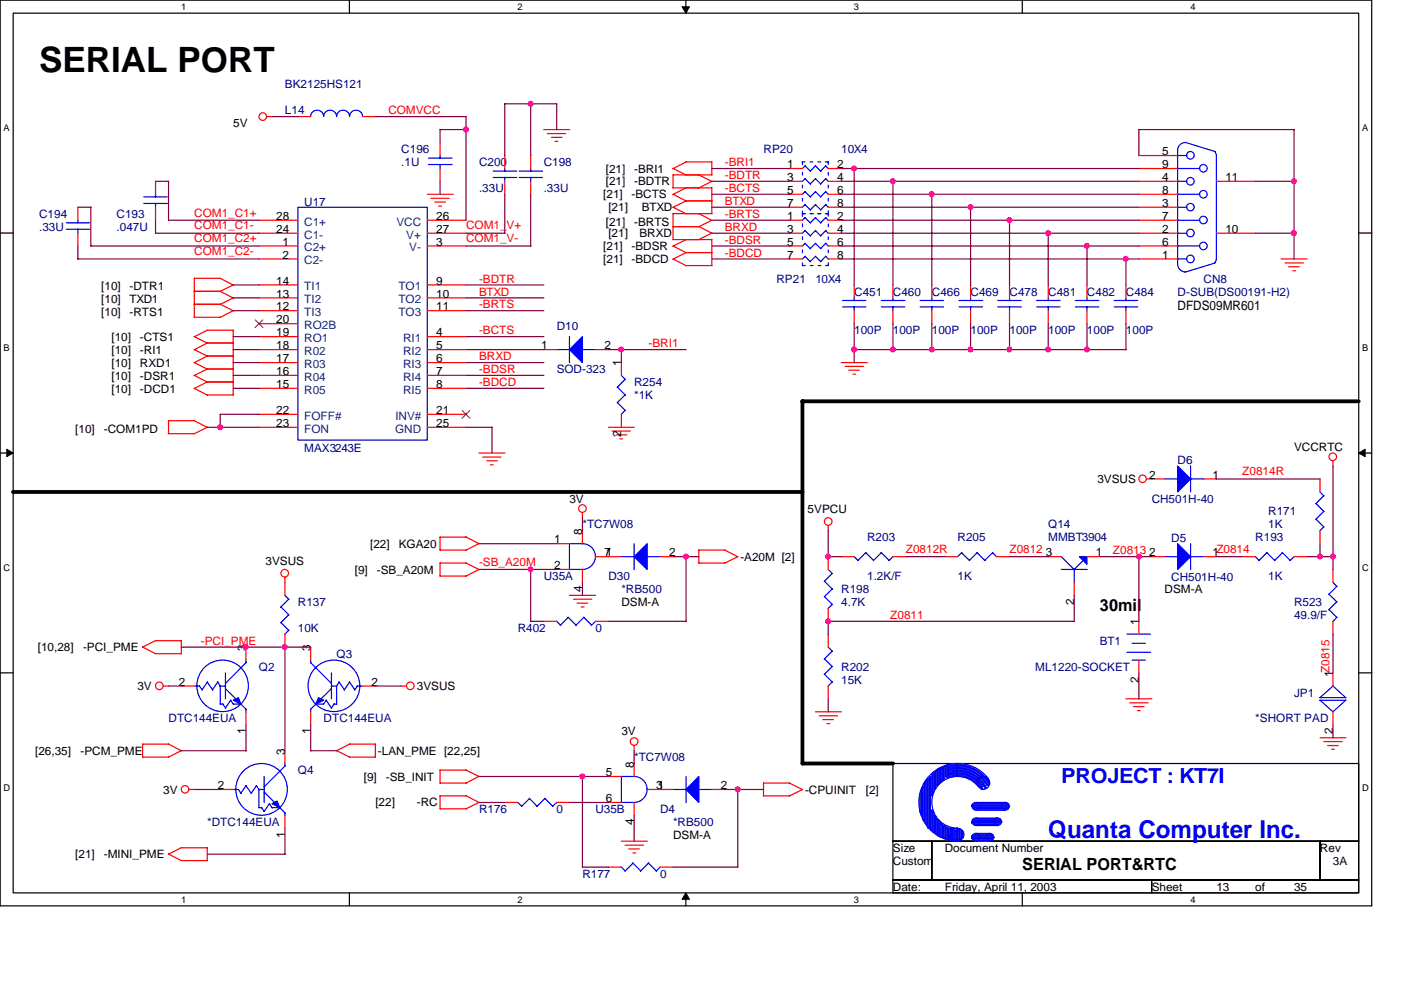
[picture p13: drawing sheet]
<svg xmlns="http://www.w3.org/2000/svg" width="297mm" height="210mm" viewBox="0 0 297 210" stroke-linecap="round" stroke-linejoin="round" font-family="sans-serif">
<defs><g id="words">
<text font-size="7.4" x="8.3" y="15.2">SERIAL PORT</text>
<text font-size="5.2" fill="#00f" x="222.2" y="177.7">Quanta Computer Inc.</text>
<text font-size="4.4" fill="#00f" x="225" y="165.9">PROJECT : KT7I</text>
<g font-size="3.6">
<text x="233.2" y="129.5">30mil</text>
<text x="216.7" y="184.4">SERIAL PORT&amp;RTC</text>
</g>
<text font-size="2.8" x="249.7" y="65.7">DFDS09MR601</text>
<g font-size="2.5" fill="#000080">
<text x="60.4" y="18.8">BK2125HS121</text>
<text x="60.4" y="24.3">L14</text>
<text x="85.1" y="32.5">C196</text>
<text x="85.1" y="35.2">.1U</text>
<text x="101.6" y="35.2">C200</text>
<text x="115.3" y="35.2">C198</text>
<text x="161.9" y="32.5">RP20</text>
<text x="178.3" y="32.5">10X4</text>
<text x="101.6" y="40.7">.33U</text>
<text x="115.3" y="40.7">.33U</text>
<text x="8.3" y="46.2">C194</text>
<text x="24.7" y="46.2">C193</text>
<text x="64.5" y="43.7">U17</text>
<text x="8.3" y="48.9">.33U</text>
<text x="24.7" y="48.9">.047U</text>
<text x="164.6" y="59.9">RP21</text>
<text x="172.9" y="59.9">10X4</text>
<text x="255.2" y="59.9">CN8</text>
<text x="181.1" y="62.7">C451</text>
<text x="189.3" y="62.7">C460</text>
<text x="197.6" y="62.7">C466</text>
<text x="205.8" y="62.7">C469</text>
<text x="214" y="62.7">C478</text>
<text x="222.2" y="62.7">C481</text>
<text x="230.5" y="62.7">C482</text>
<text x="238.7" y="62.7">C484</text>
<text x="249.7" y="62.7">D-SUB(DS00191-H2)</text>
<text x="118" y="70.1">D10</text>
<text x="181.1" y="70.9">100P</text>
<text x="189.3" y="70.9">100P</text>
<text x="197.6" y="70.9">100P</text>
<text x="205.8" y="70.9">100P</text>
<text x="214" y="70.9">100P</text>
<text x="222.2" y="70.9">100P</text>
<text x="230.5" y="70.9">100P</text>
<text x="238.7" y="70.9">100P</text>
<text x="118" y="79.1">SOD-323</text>
<text x="134.5" y="81.8">R254</text>
<text x="134.5" y="84.6">*1K</text>
<text x="64.5" y="95.8">MAX3243E</text>
<text x="249.7" y="98.3">D6</text>
<text x="244.2" y="106.6">CH501H-40</text>
<text x="123.5" y="112">*TC7W08</text>
<text x="222.2" y="112">Q14</text>
<text x="268.9" y="109.3">R171</text>
<text x="268.9" y="112">1K</text>
<text x="183.9" y="114.8">R203</text>
<text x="203" y="114.8">R205</text>
<text x="222.2" y="114.8">MMBT3904</text>
<text x="248.3" y="115">D5</text>
<text x="266.1" y="114.8">R193</text>
<text x="115.3" y="123">U35A</text>
<text x="129" y="123">D30</text>
<text x="131.7" y="125.7">*RB500</text>
<text x="178.4" y="125.7">R198</text>
<text x="183.9" y="123">1.2K/F</text>
<text x="203" y="123">1K</text>
<text x="248.3" y="123.3">CH501H-40</text>
<text x="268.9" y="123">1K</text>
<text x="63.2" y="128.5">R137</text>
<text x="178.4" y="128.5">4.7K</text>
<text x="274.4" y="128.5">R523</text>
<text x="274.4" y="131.2">49.9/F</text>
<text x="63.2" y="134">10K</text>
<text x="109.8" y="134">R402</text>
<text x="126.2" y="134">0</text>
<text x="233.2" y="136.7">BT1</text>
<text x="54.9" y="142.2">Q2</text>
<text x="71.4" y="139.4">Q3</text>
<text x="178.4" y="142.2">R202</text>
<text x="219.5" y="142.2">ML1220-SOCKET</text>
<text x="178.4" y="144.9">15K</text>
<text x="274.4" y="147.7">JP1</text>
<text x="35.7" y="153.2">DTC144EUA</text>
<text x="68.6" y="153.2">DTC144EUA</text>
<text x="266.1" y="153.2">*SHORT PAD</text>
<text x="134.5" y="161.4">*TC7W08</text>
<text x="63.2" y="164.1">Q4</text>
<text x="101.6" y="172.4">R176</text>
<text x="118" y="172.4">0</text>
<text x="126.2" y="172.4">U35B</text>
<text x="140" y="172.4">D4</text>
<text x="43.9" y="175.1">*DTC144EUA</text>
<text x="142.7" y="175.1">*RB500</text>
<text x="123.5" y="186.1">R177</text>
<text x="140" y="186.1">0</text>
</g>
<g font-size="2.5">
<text x="49.4" y="27">5V</text>
<text x="166.9" y="35.7">1</text>
<text x="177.5" y="35.7">2</text>
<text x="246.4" y="32.9">5</text>
<text x="246.4" y="35.7">9</text>
<text x="128.4" y="36.6">[21]</text>
<text x="128.4" y="39.3">[21]</text>
<text x="134.5" y="36.6">-BRI1</text>
<text x="134.5" y="39.3">-BDTR</text>
<text x="166.9" y="38.4">3</text>
<text x="166.9" y="41.1">5</text>
<text x="177.5" y="38.4">4</text>
<text x="177.5" y="41.1">6</text>
<text x="246.4" y="38.4">4</text>
<text x="246.4" y="41.1">8</text>
<text x="259.8" y="38.4">11</text>
<text x="58.5" y="46.7">28</text>
<text x="92.5" y="46.7">26</text>
<text x="127.9" y="42.1">[21]</text>
<text x="128.4" y="47.8">[21]</text>
<text x="129" y="44.8">[21]</text>
<text x="133.9" y="42.1">-BCTS</text>
<text x="134.5" y="47.8">-BRTS</text>
<text x="136.1" y="44.8">BTXD</text>
<text x="166.9" y="43.9">7</text>
<text x="166.9" y="46.7">1</text>
<text x="177.5" y="43.9">8</text>
<text x="177.5" y="46.7">2</text>
<text x="246.4" y="43.9">3</text>
<text x="246.4" y="46.7">7</text>
<text x="58.5" y="49.4">24</text>
<text x="59.9" y="52.1">1</text>
<text x="92.5" y="49.4">27</text>
<text x="92.5" y="52.1">3</text>
<text x="127.9" y="53">[21]</text>
<text x="129" y="50.3">[21]</text>
<text x="133.9" y="53">-BDSR</text>
<text x="135.6" y="50.3">BRXD</text>
<text x="166.9" y="49.4">3</text>
<text x="166.9" y="52.1">5</text>
<text x="177.5" y="49.4">4</text>
<text x="177.5" y="52.1">6</text>
<text x="246.4" y="49.4">2</text>
<text x="246.4" y="52.1">6</text>
<text x="259.8" y="49.4">10</text>
<text x="59.9" y="54.9">2</text>
<text x="127.9" y="55.8">[21]</text>
<text x="133.9" y="55.8">-BDCD</text>
<text x="166.9" y="54.9">7</text>
<text x="177.5" y="54.9">8</text>
<text x="246.4" y="54.9">1</text>
<text x="21.5" y="61.6">[10]</text>
<text x="21.5" y="64.3">[10]</text>
<text x="27.5" y="61.6">-DTR1</text>
<text x="27.5" y="64.3">TXD1</text>
<text x="58.5" y="60.4">14</text>
<text x="58.5" y="63.1">13</text>
<text x="58.5" y="65.8">12</text>
<text x="92.5" y="60.4">9</text>
<text x="92.5" y="63.1">10</text>
<text x="92.5" y="65.8">11</text>
<text x="21.5" y="67">[10]</text>
<text x="27.5" y="67">-RTS1</text>
<text x="58.5" y="68.6">20</text>
<text x="58.5" y="71.3">19</text>
<text x="92.5" y="71.3">4</text>
<text x="23.6" y="75">[10]</text>
<text x="23.6" y="72.3">[10]</text>
<text x="23.6" y="77.7">[10]</text>
<text x="29.7" y="75">-RI1</text>
<text x="29.7" y="72.3">-CTS1</text>
<text x="29.7" y="77.7">RXD1</text>
<text x="58.5" y="74.1">18</text>
<text x="58.5" y="76.8">17</text>
<text x="92.5" y="74.1">5</text>
<text x="92.5" y="76.8">6</text>
<text x="114.8" y="74.1">1</text>
<text x="128.1" y="74.1">2</text>
<text x="131.7" y="77.7" transform="rotate(-90 131.7 77.7)">1</text>
<text x="23.6" y="83.2">[10]</text>
<text x="23.6" y="80.5">[10]</text>
<text x="29.7" y="83.2">-DCD1</text>
<text x="29.7" y="80.5">-DSR1</text>
<text x="58.5" y="79.5">16</text>
<text x="58.5" y="82.3">15</text>
<text x="92.5" y="79.5">7</text>
<text x="92.5" y="82.3">8</text>
<text x="58.5" y="87.8">22</text>
<text x="92.5" y="87.8">21</text>
<text x="16" y="91.7">[10]</text>
<text x="22" y="91.7">-COM1PD</text>
<text x="58.5" y="90.6">23</text>
<text x="92.5" y="90.6">25</text>
<text x="131.7" y="92.6" transform="rotate(-90 131.7 92.6)">2</text>
<text x="274.4" y="95.5">VCCRTC</text>
<text x="243.7" y="101.5">2</text>
<text x="257.1" y="101.5">1</text>
<text x="120.7" y="106.6">3V</text>
<text x="232.7" y="102.4">3VSUS</text>
<text x="123.4" y="113.4" transform="rotate(-90 123.4 113.4)">8</text>
<text x="171.2" y="108.7">5VPCU</text>
<text x="56.3" y="119.7">3VSUS</text>
<text x="78.5" y="116.1">[22]</text>
<text x="84.5" y="116.1">KGA20</text>
<text x="117.5" y="115.2">1</text>
<text x="128.1" y="118">71</text>
<text x="141.9" y="118">2</text>
<text x="157" y="118.9">-A20M [2]</text>
<text x="221.7" y="118">3</text>
<text x="232.4" y="118">1</text>
<text x="243.7" y="118">2</text>
<text x="257.1" y="118">1</text>
<text x="75.2" y="121.6">[9]</text>
<text x="79.9" y="121.6">-SB_A20M</text>
<text x="117.5" y="120.7">2</text>
<text x="123.4" y="125.5" transform="rotate(-90 123.4 125.5)">4</text>
<text x="246.9" y="125.7">DSM-A</text>
<text x="131.7" y="128.5">DSM-A</text>
<text x="227.7" y="128.3" transform="rotate(-90 227.7 128.3)">2</text>
<text x="241.4" y="132.5" transform="rotate(-90 241.4 132.5)">1</text>
<text x="8" y="138.1">[10,28]</text>
<text x="17.6" y="138.1">-PCI_PME</text>
<text x="52.1" y="138" transform="rotate(-90 52.1 138)">3</text>
<text x="65.8" y="138" transform="rotate(-90 65.8 138)">3</text>
<text x="282.6" y="143.6" transform="rotate(-90 282.6 143.6)">1</text>
<text x="29.1" y="146.3">3V</text>
<text x="37.9" y="145.4">2</text>
<text x="78.8" y="145.4">2</text>
<text x="88.4" y="146.3">3VSUS</text>
<text x="241.4" y="144.7" transform="rotate(-90 241.4 144.7)">2</text>
<text x="52.1" y="155.7" transform="rotate(-90 52.1 155.7)">1</text>
<text x="65.8" y="155.7" transform="rotate(-90 65.8 155.7)">1</text>
<text x="131.7" y="155.9">3V</text>
<text x="282.6" y="155.7" transform="rotate(-90 282.6 155.7)">2</text>
<text x="7.5" y="160">[26,35]</text>
<text x="17.1" y="160">-PCM_PME</text>
<text x="60.4" y="160" transform="rotate(-90 60.4 160)">3</text>
<text x="80.1" y="160">-LAN_PME [22,25]</text>
<text x="46.2" y="167.3">2</text>
<text x="77.1" y="165.5">[9]</text>
<text x="81.8" y="165.5">-SB_INIT</text>
<text x="128.5" y="164.6">5</text>
<text x="134.4" y="162.7" transform="rotate(-90 134.4 162.7)">8</text>
<text x="139.1" y="167.3">31</text>
<text x="152.8" y="167.3">2</text>
<text x="34.6" y="168.3">3V</text>
<text x="79.6" y="171">[22]</text>
<text x="88.4" y="171">-RC</text>
<text x="128.5" y="170.1">6</text>
<text x="170.7" y="168.3">-CPUINIT</text>
<text x="183.6" y="168.3">[2]</text>
<text x="60.4" y="177.7" transform="rotate(-90 60.4 177.7)">1</text>
<text x="134.4" y="174.9" transform="rotate(-90 134.4 174.9)">4</text>
<text x="142.7" y="177.8">DSM-A</text>
<text x="16" y="182">[21]</text>
<text x="22" y="182">-MINI_PME</text>
<text x="189.3" y="183.3">Custom</text>
<text x="189.3" y="180.6">Size</text>
<text x="200.3" y="180.6">Document Number</text>
<text x="279.9" y="180.6">Rev</text>
<text x="282.6" y="183.3">3A</text>
<text x="189.3" y="188.8">Date:</text>
<text x="200.3" y="188.8">Friday, April 11, 2003</text>
<text x="244.2" y="188.8">Sheet</text>
<text x="257.9" y="188.8">13</text>
<text x="266.1" y="188.8">of</text>
<text x="274.4" y="188.8">35</text>
</g>
<g font-size="2.5" fill="#f00">
<text x="82.3" y="24.3">COMVCC</text>
<text x="153.7" y="35.2">-BRI1</text>
<text x="153.7" y="40.7">-BCTS</text>
<text x="153.7" y="38">-BDTR</text>
<text x="41.2" y="45.9">COM1_C1+</text>
<text x="153.7" y="43.4">BTXD</text>
<text x="153.7" y="46.2">-BRTS</text>
<text x="41.2" y="51.4">COM1_C2+</text>
<text x="41.2" y="48.6">COM1_C1-</text>
<text x="98.8" y="48.6">COM1_V+</text>
<text x="98.8" y="51.4">COM1_V-</text>
<text x="153.7" y="51.7">-BDSR</text>
<text x="153.7" y="48.9">BRXD</text>
<text x="41.2" y="54.1">COM1_C2-</text>
<text x="101.6" y="59.9">-BDTR</text>
<text x="153.7" y="54.4">-BDCD</text>
<text x="101.6" y="62.7">BTXD</text>
<text x="101.6" y="65.4">-BRTS</text>
<text x="101.6" y="70.9">-BCTS</text>
<text x="101.6" y="76.4">BRXD</text>
<text x="137.5" y="73.6">-BRI1</text>
<text x="101.6" y="79.1">-BDSR</text>
<text x="101.6" y="81.8">-BDCD</text>
<text x="263.4" y="100.8">Z0814R</text>
<text x="101.6" y="120">-SB_A20M</text>
<text x="192.1" y="117.2">Z0812R</text>
<text x="214" y="117.2">Z0812</text>
<text x="236" y="117.5">Z0813</text>
<text x="257.9" y="117.2">Z0814</text>
<text x="188.8" y="131.2">Z0811</text>
<text x="42.6" y="136.7">-PCI_PME</text>
<text x="281.9" y="142.7" transform="rotate(-90 281.9 142.7)">Z0815</text>
</g>
<g font-size="2.5" fill="#004080">
<text x="64.5" y="47.8">C1+</text>
<text x="84" y="47.8">VCC</text>
<text x="64.5" y="50.6">C1-</text>
<text x="64.5" y="53.3">C2+</text>
<text x="86.1" y="50.6">V+</text>
<text x="86.8" y="53.3">V-</text>
<text x="64.5" y="56">C2-</text>
<text x="64.5" y="61.6">TI1</text>
<text x="64.5" y="64.3">TI2</text>
<text x="84.5" y="61.6">TO1</text>
<text x="84.5" y="64.3">TO2</text>
<text x="64.5" y="67">TI3</text>
<text x="64.5" y="69.8">RO2B</text>
<text x="84.5" y="67">TO3</text>
<text x="64.5" y="72.5">RO1</text>
<text x="64.5" y="75.3">R02</text>
<text x="85.5" y="75.3">RI2</text>
<text x="85.5" y="72.5">RI1</text>
<text x="64.5" y="78">R03</text>
<text x="64.5" y="80.7">R04</text>
<text x="64.5" y="83.5">R05</text>
<text x="85.5" y="78">RI3</text>
<text x="85.5" y="80.7">RI4</text>
<text x="85.5" y="83.5">RI5</text>
<text x="64.5" y="89">FOFF#</text>
<text x="83.8" y="89">INV#</text>
<text x="64.5" y="91.7">FON</text>
<text x="83.8" y="91.7">GND</text>
</g>
<g font-size="2">
<text x="38.4" y="2.1">1</text>
<text x="109.7" y="2.1">2</text>
<text x="181.1" y="2.1">3</text>
<text x="252.4" y="2.1">4</text>
<text x=".8" y="27.9">A</text>
<text x="288.8" y="27.9">A</text>
<text x=".8" y="74.5">B</text>
<text x="288.8" y="74.5">B</text>
<text x=".8" y="121.1">C</text>
<text x="288.8" y="121.1">C</text>
<text x=".8" y="167.7">D</text>
<text x="288.8" y="167.7">D</text>
<text x="38.4" y="191.4">1</text>
<text x="109.7" y="191.4">2</text>
<text x="181.1" y="191.4">3</text>
<text x="252.4" y="191.4">4</text>
</g>
</g></defs>
<path d="M0 0h290.8v192.1h-290.8zM2.8 2.8h285.3v186.5h-285.3z" fill="none" stroke="#000" stroke-width=".25"/>
<g fill="#fff">
<path d="M38.4 .3h1.1v2.2h-1.1z"/>
<path d="M38.4 189.6h1.1v2.2h-1.1z"/>
</g>
<path d="M74.1 0v2.8M74.1 189.3v2.8" fill="none" stroke="#000" stroke-width=".25"/>
<g fill="#fff">
<path d="M109.7 .3h1.1v2.2h-1.1z"/>
<path d="M109.7 189.6h1.1v2.2h-1.1z"/>
</g>
<path d="M145.4 0v2.8M145.4 189.3v2.8" fill="none" stroke="#000" stroke-width=".25"/>
<path d="M144.6 1.4h1.6l-.8 1.4zM145.4 189.3l.8 1.4h-1.6z" fill="#000" stroke="#000" stroke-width=".21"/>
<g fill="#fff">
<path d="M181.1 .3h1.1v2.2h-1.1z"/>
<path d="M181.1 189.6h1.1v2.2h-1.1z"/>
</g>
<path d="M216.7 0v2.8M216.7 189.3v2.8" fill="none" stroke="#000" stroke-width=".25"/>
<g fill="#fff">
<path d="M252.4 .3h1.1v2.2h-1.1z"/>
<path d="M252.4 189.6h1.1v2.2h-1.1z"/>
<path d="M.8 26.1h1.3v2.2h-1.3z"/>
<path d="M288.8 26.1h1.3v2.2h-1.3z"/>
<path d="M.8 72.7h1.3v2.2h-1.3z"/>
<path d="M288.8 72.7h1.3v2.2h-1.3z"/>
</g>
<path d="M0 49.4h2.8M288.1 49.4h2.7" fill="none" stroke="#000" stroke-width=".25"/>
<g fill="#fff">
<path d="M.8 119.3h1.4v2.2h-1.4z"/>
<path d="M288.8 119.3h1.4v2.2h-1.4z"/>
</g>
<path d="M0 96.1h2.8M288.1 96.1h2.7" fill="none" stroke="#000" stroke-width=".25"/>
<path d="M1.4 95.2l1.4 .9-1.4 .7zM288.1 96.1l1.3-.9v1.6z" fill="#000" stroke="#000" stroke-width=".21"/>
<g fill="#fff">
<path d="M.8 165.9h1.4v2.2h-1.4z"/>
<path d="M288.8 165.9h1.4v2.2h-1.4z"/>
</g>
<path d="M0 142.7h2.8M288.1 142.7h2.7M189.3 161.9h98.8v16.4h-98.8zM189.3 178.3h8.3v8.3h-8.3zM197.6 178.3h82.3v8.3h-82.3zM279.9 178.3h8.2v8.3h-8.2zM189.3 186.6h54.9v2.7h-54.9zM244.2 186.6h43.9v2.7h-43.9z" fill="none" stroke="#000" stroke-width=".25"/>
<path d="M170.1 85.1h118M170.1 85v76.9h19.3M2.8 104.3h167.3" fill="none" stroke="#000" stroke-width=".8"/>
<g fill="none" stroke="#f00" stroke-width=".25">
<path d="M33 38.4v2.8M56.6 24.7h1.1M63.2 24.7h2.7M76.9 24.7h2.7M93.3 30.2v2.8M93.3 35.7v2.7M107 33v2.7M107 38.4v2.8M112.5 33v2.7M112.5 38.4v2.8M115.3 27.5h5.5M116 28.3h3.9"/>
<path d="M116.9 29.1h2.3M117.7 30h.6M142.7 37v2.8h8.2M142.7 35.7l2.8 1.4M142.7 37.1h8.3M145.4 34.3h5.5M145.5 39.8l-2.8 1.4M145.5 34.3l-2.8 1.5M148.2 37.1l2.8 1.4M150.9 34.3v2.8M150.9 39.8v5.5M150.9 38.4l-2.8 1.5"/>
<path d="M167.4 35.7h2.7M167.4 38.4h2.7M175.6 35.7h2.8M175.6 38.4h2.8M241.5 35.7h8.2M241.5 38.4h8.2M241.5 33h8.2M257.9 38.4h8.2M16.5 43.9v2.8M16.5 49.4v2.8M33 43.9v2.8M46.7 59l2.8 1.5"/>
<path d="M46.7 59h-5.5v8.3M54.9 54.9h8.3M54.9 46.7h8.3M54.9 49.4h8.3M54.9 52.2h8.3M90.6 41.2h5.5M90.6 46.7h8.2M90.6 49.4h8.2M90.6 52.2h8.2M91.4 42h3.8M92.2 42.8h2.2M93 43.7h.6"/>
<path d="M142.7 48h5.4l2.8 1.4M142.7 54.9l2.8 1.4M142.7 50.8h8.2v5.5M142.7 41.2l2.8 1.4M142.7 43.9l2.8 1.4M142.7 45.3h8.3M142.7 45.3v5.5M142.7 52.2l2.8 1.4M145.4 53.6h5.6M145.4 42.6h5.6M145.5 56.3h5.5M145.5 53.6l-2.8 1.3"/>
<path d="M145.5 42.6l-2.8 1.4M145.5 50.8l-2.8 1.4M148.2 45.3l2.8 1.4M150.9 46.7l-2.8 1.4M151 49.4l-2.8 1.4M167.4 41.2h2.7M167.4 54.9h2.7M167.4 43.9h2.7M167.4 46.7h2.7M167.4 49.4h2.7M167.4 52.2h2.7M175.6 41.2h2.8"/>
<path d="M175.6 54.9h2.8M175.6 43.9h2.8M175.6 46.7h2.8M175.6 49.4h2.8M175.6 52.2h2.8M241.5 41.2h8.2M241.5 54.9h8.2M241.5 43.9h8.2M241.5 46.7h8.2M241.5 49.4h8.2M241.5 52.2h8.2M257.9 49.4h8.2"/>
<path d="M271.6 54.9h5.6M272.5 55.8h3.9M273.2 56.6h2.3M274.1 57.4h.6M41.1 64.5h5.6M41.1 67.3h5.6M41.1 61.8h5.6M41.2 74.1l2.8 1.4M41.2 71.4l2.8 1.4M41.2 76.9l2.8 1.4M41.2 79.6l2.8 1.4M43.9 75.5h5.6"/>
<path d="M43.9 72.7h5.6M43.9 70h5.5M43.9 78.2h5.6M43.9 72.7l-2.8 1.5M43.9 70l-2.8 1.4M43.9 75.5l-2.8 1.4M43.9 78.2l-2.8 1.4M46.7 64.5l2.8 1.4M46.7 61.8l2.8 1.4M49.4 70v13.7M49.4 65.9l-2.7 1.4M49.4 60.4l-2.7 1.4"/>
<path d="M49.4 63.2l-2.7 1.4M54.9 76.9h8.3M54.9 74.1h8.3M54.9 60.4h8.3M54.9 63.2h8.3M54.9 65.9h8.3M54.9 68.6h8.3M54.9 71.4h8.3M54.9 79.6h8.3M90.6 76.9h8.2M90.6 74.1h8.2M90.6 60.4h8.2"/>
<path d="M90.6 63.2h8.2M90.6 65.9h8.2M90.6 71.4h8.2M90.6 79.6h8.2M115.3 74.1h2.7M126.2 74.1h2.8M131.7 76.9v2.7M178.4 76.9h5.5M179.2 77.7h3.8M180 78.5h2.2M180.8 79.3h.6M181.1 60.4v2.8"/>
<path d="M181.1 65.9v2.7M189.3 60.4v2.8M189.3 65.9v2.7M197.6 60.4v2.8M197.6 65.9v2.7M205.8 60.4v2.8M205.8 65.9v2.7M214 60.4v2.8M214 65.9v2.7M222.2 60.4v2.8M222.2 65.9v2.7M230.5 60.4v2.8"/>
<path d="M230.5 65.9v2.7M238.7 60.4v2.8M238.7 65.9v2.7M35.7 91.9h5.5M35.7 89.2h5.5M35.7 89.2v2.7M41.2 82.3l2.8 1.5M41.2 89.2l2.8 1.4M43.9 81h5.6M43.9 83.7h5.6M43.9 81l-2.8 1.4M43.9 90.6l-2.8 1.4"/>
<path d="M54.9 90.6h8.3M54.9 82.3h8.3M54.9 87.8h8.3M90.6 90.6h8.2M90.6 82.3h8.2M90.6 87.8h8.2M101.6 96.1h5.5M102.3 96.9h3.9M103.2 97.7h2.3M104 98.6h.6M129 90.6h5.5M129.8 91.4h3.8"/>
<path d="M130.6 92.2h2.3M131.4 93h.6M131.7 87.8v2.8M282.6 97.7v1.1M93.3 113.9h5.5M93.3 113.9v2.8M93.3 119.3v2.8M93.3 116.6h5.5M93.3 119.4h5.5M98.8 113.8l2.8 1.5M98.8 119.4l2.8 1.4M101.6 115.2l-2.8 1.4"/>
<path d="M118 115.3h2.7M123.5 108.7v1.1M123.5 112.5v2.8M126.2 118h5.5M140 118h2.7M153.7 116.6l2.8 1.5M153.7 116.6h-5.5v2.8h5.5M156.4 118l-2.8 1.4M175.6 111.4v1.2M175.6 118v2.7M178.4 118h2.7M189.3 118h2.8"/>
<path d="M200.3 118h2.7M211.3 118h2.7M222.2 118h2.8M230.5 118h2.7M243.1 101.6h3.8M244.2 118h2.7M255.2 101.6h2.7M255.2 118h2.7M263.4 118h2.7M274.4 118h2.7M279.9 101.6v2.7M279.9 112.5v2.8"/>
<path d="M30.2 137.2l2.8 1.4M32.9 138.6h5.5M33 135.8h5.5M33 135.8l-2.8 1.4M38.4 135.8v2.8M52.2 137.2v2.8M60.4 122.4v3.8M60.4 134.5v2.7M65.9 137.2v2.8M93.3 122.1h5.5M101.6 120.7l-2.8 1.5M115.3 131.7h2.7"/>
<path d="M118 120.7h2.7M120.7 126.2h5.6M121.6 127h3.9M122.3 127.9h2.3M123.2 128.7h.6M123.5 120.7v2.8M126.2 131.7h2.8M175.6 129v2.7M175.6 134.5v2.7M227.8 123.5v2.7M241.5 131.7v2.8M241.5 140v2.7"/>
<path d="M282.6 120.7v2.8M282.6 131.7v2.8M30.2 157.8h5.5M30.2 157.8v2.8l5.6-.1M34.6 145.5h1.2M35.7 157.7l2.7 1.5M38.4 145.5h2.8M38.5 159.1l-2.8 1.4M52.2 150.9v2.8M60.4 159.2v2.7M65.9 150.9v2.8M74.1 157.8h5.5"/>
<path d="M74.2 157.7l-2.8 1.5M76.9 145.5h2.7M79.6 157.8v2.7h-5.5l-2.8-1.4M85 145.5h1.2M134.5 158.1v1.1M172.9 150.9h5.5M173.7 151.8h3.9M174.5 152.6h2.2M175.3 153.4h.6M175.6 145.5v2.7M238.7 148.2h5.5M239.5 149h3.9"/>
<path d="M240.3 149.8h2.3M241.2 150.7h.6M279.9 156.4h5.5M280.7 157.2h3.9M281.5 158.1h2.2M282.3 158.9h.6M282.6 142.7v2.8M282.6 150.9v2.8M38.4 179.7h5.6M38.5 179.7l-2.8 1.4M40.1 167.4h1.1M43.9 179.7v2.8"/>
<path d="M46.7 167.4h2.7M60.4 172.9v2.7M93.3 168.7h5.5M93.3 163.3h5.5M93.3 163.3v2.8M93.3 168.7v2.8M93.3 166h5.5M93.3 171.5h5.5M98.8 168.7l2.8 1.4M98.8 163.2l2.8 1.4M101.6 170.1l-2.8 1.4M101.6 164.6l-2.8 1.4"/>
<path d="M107 170.1h2.8M118 170.1h2.7M129 170.1h2.7M129 164.6h2.7M131.7 178.3h5.5M132.5 179.2h3.9M134.5 161.9v2.7M134.5 170.1v2.8M137.2 167.4h5.5M150.9 167.4h2.8M161.8 168.7h5.6M167.4 166l2.8 1.4"/>
<path d="M167.4 166h-5.5v2.7M170.1 167.4l-2.8 1.4M35.7 181.1l2.7 1.4M38.4 182.5h5.5M129 183.9h2.7M133.3 180h2.3M134.2 180.8h.6M140 183.9h2.7"/>
<circle cx="55.7" cy="24.7" r=".81"/>
<circle cx="282.6" cy="96.9" r=".81"/>
<circle cx="123.5" cy="107.8" r=".81"/>
<circle cx="175.6" cy="110.6" r=".81"/>
<circle cx="242.2" cy="101.5" r=".79"/>
<circle cx="60.4" cy="121.5" r=".81"/>
<circle cx="33.8" cy="145.4" r=".81"/>
<circle cx="87" cy="145.4" r=".81"/>
<circle cx="134.4" cy="157.2" r=".81"/>
<circle cx="39.3" cy="167.4" r=".8"/>
</g>
<g fill="#00f" stroke="#00f" stroke-width=".25">
<path d="M49.4 148.5l1.1-.6 .6 1.4z" fill-rule="evenodd"/>
<path d="M134.5 118l2.7-2.7v5.4z" fill-rule="evenodd"/>
<path d="M249.7 98.8l2.7 2.8-2.7 2.7z" fill-rule="evenodd"/>
<path d="M120.7 74.1l2.8-2.7v5.5z" fill-rule="evenodd"/>
<path d="M57.7 170.4l1.1-.6 .5 1.4z" fill-rule="evenodd"/>
<path d="M148.2 164.6v5.5l-2.7-2.7z" fill-rule="evenodd"/>
<path d="M228.9 118h1.6v1.6z" fill-rule="evenodd"/>
<path d="M249.7 115.3l2.7 2.7-2.7 2.7z" fill-rule="evenodd"/>
<path d="M67.5 147.9l1.1 .6-1.6 .8z" fill-rule="evenodd"/>
</g>
<g fill="none" stroke="#00f" stroke-width=".25">
<path d="M65.9 24.7a1.38 1.38 0 0 1 1.3-1.3 1.38 1.38 0 0 1 1.4 1.3 1.38 1.38 0 0 1 1.4-1.3 1.38 1.38 0 0 1 1.4 1.3 1.38 1.38 0 0 1 1.3-1.3 1.38 1.38 0 0 1 1.4 1.3 1.38 1.38 0 0 1 1.4-1.3 1.38 1.38 0 0 1 1.4 1.3M90.8 34.9h5M90.8 33.5h5M93.3 33v.6M93.3 34.8v.9M104.6 37.6h5M104.6 36.3h5M107 35.7v.6M107 37.6v.8M110.1 37.6h4.9M110.1 36.3h4.9M112.5 35.7v.6"/>
<path d="M112.5 37.6v.8M170.1 34.3h.6M170.1 34.3v.6M170.1 36.5v.6M170.1 39.2v.6M170.7 35.2l1.1 1.1M170.7 37.9l1.1 1.1M170.7 35.1l-.6 .6M170.7 37.8l-.6 .6M171.7 34.3h.6M172.9 35.2l1.1 1.1M172.9 35.1l-1.1 1.2"/>
<path d="M172.9 37.8l-1.1 1.2M173.4 34.3h.6M175 34.3h.6M175 35.2l.6 .6M175 37.9l.6 .6M175.1 35.1l-1.1 1.2M175.1 37.8l-1.1 1.2-1.1-1.1M175.6 34.3v.6M175.6 36.5v.6M175.6 39.2v.6M249.6 35.7h4.7M249.7 33h1.9"/>
<path d="M249.7 38.4h1.9M251.3 30.2a1.61 1.61 0 0 0-1.6 1.6v24.2M251.3 30.2l6.3 1.9M257.6 32.2l.3 .7v22M14.1 48.6h4.9M14.1 47.2h4.9M16.5 46.7v.6M16.5 48.6v.8M30.5 43.1h5M30.5 41.7h5M33 41.2v.6M33 43.1v.8"/>
<path d="M63.2 43.9h27.4v49.4h-27.4zM170.1 45.3h.6M170.1 42v.6M170.1 44.7v1.2M170.1 47.5v.6M170.1 50.2v.6M170.1 53v.6M170.1 55.8v.5M170.1 56.3h.6M170.7 40.6l1.1 1.2M170.7 43.4l1.1 1.1M170.7 46.1l1.1 1.2"/>
<path d="M170.7 48.9l1.1 1.1M170.7 51.6l1.1 1.1M170.7 54.4l1.1 1.1M170.7 40.6l-.6 .6M170.7 43.3l-.6 .6M170.7 46.1l-.6 .6M170.7 48.9l-.6 .5M170.7 51.6l-.6 .6M170.7 54.3l-.6 .6M171.7 45.3h.7M171.8 56.3h.6M172.9 40.6l1.1 1.2"/>
<path d="M172.9 43.4l1.1 1.1M172.9 46.1l1.1 1.2M172.9 48.9l1.1 1.1M172.9 51.6l1.1 1.1M172.9 54.4l1.1 1.1M172.9 40.6l-1.1 1.1M172.9 43.3l-1.1 1.2M172.9 46.1l-1.1 1.1M172.9 48.9l-1.1 1.1M172.9 51.6l-1.1 1.1M172.9 54.3l-1.1 1.2M173.4 45.3h.6"/>
<path d="M173.4 56.3h.6M175 45.3h.6M175 40.6l.6 .6M175 43.4l.6 .6M175 56.3h.6M175 46.1l.6 .6M175 48.9l.6 .6M175 51.6l.6 .6M175 54.4l.6 .5M175.1 40.6l-1.1 1.1M175.1 43.3l-1.1 1.2M175.1 46.1l-1.1 1.1"/>
<path d="M175.1 48.9l-1.1 1.1M175.1 51.6l-1.1 1.1M175.1 54.3l-1.1 1.2M175.6 42v.6M175.6 44.7v1.1M175.6 47.5v.6M175.6 50.2v.6M175.6 53v.6M175.6 55.7v.6M249.6 41.2h4.7M249.6 46.7h4.7M249.6 52.2h4.7"/>
<path d="M249.7 56a1.66 1.66 0 0 0 1.6 1.7M249.7 43.9h1.9M249.7 49.4h1.9M249.7 54.9h1.9M257.6 55.8l-6.3 1.9M257.9 54.9l-.3 .8M118 74.1h2.7M120.7 71.3v5.6M123.4 74.1h2.8M131.7 79.6l.9 .9M178.6 65.1h5M178.6 63.7h5"/>
<path d="M181.1 63.2v.6M181.1 65v.9M186.9 65.1h5M186.9 63.7h5M189.3 63.2v.6M189.3 65v.9M195.1 65.1h5M195.1 63.7h5M197.6 63.2v.6M197.6 65v.9M203.3 65.1h5M203.3 63.7h5"/>
<path d="M205.8 63.2v.6M205.8 65v.9M211.5 65.1h5M211.5 63.7h5M214 63.2v.6M214 65v.9M219.8 65.1h4.9M219.8 63.7h4.9M222.2 63.2v.6M222.2 65v.9M228 65.1h5M228 63.7h5"/>
<path d="M230.5 63.2v.6M230.5 65v.9M236.2 65.1h5M236.2 63.7h5M238.7 63.2v.6M238.7 65v.9M130.9 85.3l1.7 1.7M132.5 80.4l-1.6 1.7 1.7 1.7M132.5 83.7l-1.6 1.7M132.5 87l-.8 .9M252.4 98.8v5.5M120.7 115.2v5.5"/>
<path d="M120.7 115.3h2.8M123.4 115.3a2.73 2.73 0 0 1 2.8 2.7 2.73 2.73 0 0 1-2.8 2.7M131.7 118h2.8M134.5 115.3v5.5M137.2 118h2.8M181.1 118l.8 .8M183.5 117.1l1.7 1.7M183.6 117.2l-1.7 1.7M186.8 117.1l1.7 1.7M186.9 117.2l-1.7 1.7M189.3 118l-.8 .9M203.9 117.2l1.7 1.7"/>
<path d="M203.9 117.1l-.9 .9M207.2 117.2l1.6 1.7M207.2 117.1l-1.7 1.7M210.4 117.2l.9 .9M210.5 117.1l-1.7 1.7M225 118l2.8 2.8M229.7 118.8l-1.9 1.9v2.8M246.9 118h2.8M246.9 101.6h2.8M252.4 118h2.8M252.4 115.3v5.5M252.4 101.6h2.8"/>
<path d="M266.1 118l.9 .8M268.6 117.1l1.7 1.7M268.6 117.2l-1.7 1.7M271.9 117.1l1.7 1.7M271.9 117.2l-1.7 1.7M274.4 118l-.9 .9M279 106.8l1.7 1.7M279 110.1l1.7 1.7M279.9 104.3l.8 .9M280.7 111.7l-.9 .9M280.7 108.4l-1.7 1.7M280.7 105.1l-1.7 1.7"/>
<path d="M52.2 139.9v.6M59.6 128.7l1.7 1.7M59.6 132l1.7 1.7M60.4 126.2l.9 .9M61.2 127l-1.7 1.7M61.2 130.3l-1.7 1.7M61.2 133.6l-.8 .9M65.9 139.9v.6M118 131.7l.8 .8M120.4 130.9l1.7 1.6M120.5 130.9l-1.7 1.7M120.7 120.7h2.8"/>
<path d="M126.2 131.7l-.8 .9-1.7-1.7-1.6 1.7M174.8 139.7l1.7 1.7M174.8 123.2l1.7 1.7M174.8 126.5l1.7 1.7M175.6 137.2l.9 .9M175.6 120.7l.9 .9M176.4 138l-1.6 1.7M176.4 121.6l-1.6 1.7M176.4 124.9l-1.6 1.6M176.4 128.1l-.8 .9M225 120.7h5.5M238.9 134.5h5"/>
<path d="M238.9 138.3h5M240 140h2.8M240 136.4h2.8M281.8 126l1.7 1.6M281.8 129.2l1.7 1.7M282.6 123.5l.9 .9M283.4 124.3l-1.7 1.7M283.4 127.6l-1.7 1.7M283.4 130.9l-.8 .9M41.2 145.5h1.1M42.3 145.5l.6 .8M43.9 144.6l1.2 1.7"/>
<path d="M44 144.6l-1.2 1.7M46.1 144.6l.6 .9M46.2 144.6l-1.2 1.7M46.7 149.3h.6M47.2 149.3l.6 .9M47.8 142.7v5.5M47.8 146l2.2 2.2M47.8 145.5h-1.1v3.8M48.9 148.5l.6 .8M48.9 148.4l-1.1 1.7M49.4 149.3h1.7M51.1 149.3l1.1 1.1"/>
<path d="M52.2 150.4v.6M52.2 140.5l-4.4 4.4M65.8 140.5l4.5 4.4M65.9 150.4v.6M68.6 149.3h-1.7l-1.1 1.1M69.1 148.4l1.2 1.7M69.2 148.5l-.6 .8M70.2 145.5h1.2v3.8M70.3 142.7v5.5M70.3 146l-2.3 2.2M70.8 149.3h.6M70.8 149.3l-.6 .9"/>
<path d="M71.9 144.6l1.1 1.7M71.9 144.6l-.6 .9M74.1 144.6l1.1 1.7M74.1 144.6l-1.1 1.7M75.7 145.5h1.2M75.8 145.5l-.6 .8M174.8 143l1.7 1.7M176.4 144.6l-.8 .9M176.4 141.3l-1.6 1.7M279.8 147.9h5.5M279.8 148.5h5.5M279.9 148.5l2.8 2.5"/>
<path d="M282.6 145.5l2.8 2.5M282.7 145.4l-2.8 2.5M285.4 148.4l-2.8 2.5M49.4 167.4h1.2l.5 .8M52.2 166.6l1.1 1.6M52.2 166.5l-1.1 1.7M54.4 166.6l.5 .8M54.4 166.5l-1.1 1.7M55.5 171.2l.5 .9M56 164.6v5.5M56 167.9l2.3 2.3M56 167.4h-1.1v3.9l.6-.1"/>
<path d="M57.1 170.4l.6 .9M57.1 170.3l-1.1 1.7M57.7 171.2h1.7M59.3 171.2l1.2 1.2M60.4 161.8v.6M60.4 172.3v.6M60.5 162.4l-4.5 4.4M109.7 170.1l.9 .8M112.2 169.2l1.7 1.7M112.3 169.3l-1.7 1.7M115.5 169.2l1.7 1.7M115.5 169.3l-1.7 1.7"/>
<path d="M118 170.1l-.9 .9M131.7 164.6v5.5h2.8M131.7 164.6h2.8M134.4 164.6a2.76 2.76 0 0 1 2.8 2.7 2.77 2.77 0 0 1-2.8 2.8M142.7 167.4h2.8M145.5 164.6v5.6M148.1 167.4h2.8M195.1 168.2v3.9M195.1 172l.3 .9M195.4 167.3v5.6M195.6 166.8v6.9M195.6 173.7l.4 .3"/>
<path d="M195.7 166.8l-.3 .6M195.9 166.2v7.8M196.2 165.7v8.8M196.2 165.7l-.3 .6M196.5 165.4v9.4l-.3-.3M196.7 165.2v10.4M196.8 165.1l-.3 .4M197 164.9v10.7M197.3 164.6v11.3M197.3 175.9h.3M197.3 164.6l-.3 .3M197.6 164.1v4.7"/>
<path d="M197.6 171.7v4.2M197.6 171.8l.3 .6M197.8 176.1l.4 .4M197.8 164v3.9M197.8 172.3v3.9M197.9 167.9l-.3 .8M198.1 172.9l.3 .6M198.1 163.8v3.6M198.1 172.8v3.6M198.2 163.8l-.4 .3M198.4 173.4v3.3l.3 .3M198.4 163.5v3.6"/>
<path d="M198.4 167.1l-.3 .3M198.7 163.3v3.3M198.7 173.7v3.3M198.7 173.7l.3 .3M198.7 163.2l-.3 .3M198.9 162.9v3.4M198.9 174v3.3M198.9 163h.3v3.1M199 166.2l-.3 .4M199.5 174.5v3h.3M199.5 162.9v2.8M199.5 174.5l-.3-.3 .1 3h-.4"/>
<path d="M199.5 165.7l-.3 .3M199.8 174.8l.3 .3M199.8 162.7v2.8M199.8 174.8v2.7M199.8 162.7l-.3 .3M200 162.7v2.5M200 175v2.6l.4 .2M200.1 165.1l-.3 .4M200.3 162.4v2.8M200.4 162.4l-.4 .3M200.6 175.3v2.5M200.6 175.4l-.3-.4v2.8"/>
<path d="M200.9 164.5l2-.4a6 6 0 0 1 5.5 3.3M200.9 164.2l2-.4a6.3 6.3 0 0 1 5.5 3M200.9 163.9l2-.4a6.5 6.5 0 0 1 6 3.7M200.9 163.6l2-.3a6.8 6.8 0 0 1 6.3 3.8M200.9 163.3l2-.3a7.1 7.1 0 0 1 6.4 3.6M200.9 163l2-.3a7.4 7.4 0 0 1 6.6 3.9M200.9 175.3v2.5h-.3M200.9 162.2v2.8l-.4-.4M200.9 175.6h.3M200.9 164.8l2-.4a5.7 5.7 0 0 1 5.2 3M200.9 162.1l-.3 .3v2.2M201.1 162.7l1.8-.3a7.6 7.6 0 0 1 6.8 3.9"/>
<path d="M201.1 164.6v-2.2l1.8-.2a7.9 7.9 0 0 1 6.9 3.8M201.1 177.8h.4M201.1 175.6v2.2M201.4 175.6h.3M201.4 175.6v2.2M201.7 175.6v2.5M201.9 175.6v2.5M202 175.6l-.9 2.5h.6M202.2 175.6v2.2M202.2 175.6l.3 .6M202.3 177.8l-.4 .3M202.5 176.1v2"/>
<path d="M203 178.1h.4M203 175.9v2.2M203.1 175.9h-.3v2.2h-.3M203.6 175.9v2.2M203.6 175.9h-.3v2.2M203.9 176.1v1.7M203.9 176.1l.3 .4M203.9 177.8l-.3 .3M204.1 176.4v1.2M206 170.7h7.7M206 174.5h6.1M206 177.2h4.4"/>
<path d="M206 177.8h4.4M206.1 170.7v.3M206.1 177.2v.4l4.7-.1M206.1 170.9h8M206.1 174.2h6.3M206.1 174.5l.6 .3M206.1 177.8l.6 .3M206.3 170.4h7.5M206.3 171.2l.4 .3M206.3 173.7h5.8M206.3 174l-.3 .3M206.3 177h4.2"/>
<path d="M206.6 171.5h7.2M206.6 174.8h5.3M206.6 178.1h3.9M206.9 170.1h6.3M206.9 176.7h3M206.9 178.3h3M206.9 175h4.7M206.9 173.4h4.7M206.9 171.8h6.3M207.3 166.6a5.4 5.4 0 0 0-4.3-2 5.5 5.5 0 0 0-5.4 5.5 5.5 5.5 0 0 0 5.4 5.5M209.5 165a8.2 8.2 0 0 0-6.6-3.1h.1a8.2 8.2 0 0 0-8.2 8.2 8.2 8.2 0 0 0 8.2 8.2M210.4 177v.3"/>
<path d="M210.7 177.5l-.3 .3M212.1 173.7v.3h-5.8M212.4 174.2l-.4 .3M213.7 170.4v.3M214 170.9l-.3 .3h-7.4M131.7 183.8l.8 .9M134.2 183l1.6 1.7M134.2 183l-1.7 1.7M137.5 183l1.6 1.7M137.5 183l-1.7 1.7M140 183.9l-.9 .8"/>
<circle cx="252.4" cy="38.4" r=".81"/>
<circle cx="252.4" cy="32.9" r=".81"/>
<circle cx="255.1" cy="35.7" r=".81"/>
<circle cx="252.4" cy="49.4" r=".81"/>
<circle cx="252.4" cy="54.9" r=".81"/>
<circle cx="252.4" cy="43.9" r=".8"/>
<circle cx="255.1" cy="41.2" r=".81"/>
<circle cx="255.1" cy="52.2" r=".81"/>
<circle cx="255.1" cy="46.6" r=".81"/>
<circle cx="47.2" cy="145.4" r="5.5"/>
<circle cx="70.8" cy="145.4" r="5.5"/>
<circle cx="55.4" cy="167.4" r="5.5"/>
<circle cx="203" cy="176.9" r="1.35"/>
<circle cx="206.9" cy="177.5" r=".81"/>
<circle cx="206.9" cy="170.9" r=".81"/>
<circle cx="206.9" cy="174.2" r=".8"/>
<circle cx="208.5" cy="166" r="1.35"/>
<circle cx="209.9" cy="177.5" r=".81"/>
<circle cx="211.5" cy="174.2" r=".8"/>
<circle cx="213.2" cy="170.9" r=".81"/>
</g>
<path d="M54.1 67.8l1.7 1.7M55.7 67.8l-1.6 1.7M98 87l1.7 1.7M99.6 87l-1.6 1.7" fill="none" stroke="#804000" stroke-width=".21"/>
<g fill="none" stroke="#800040" stroke-width=".25">
<path d="M33 38.4h2.8M35.7 38.4v8.3M57.7 24.7h5.5M79.6 24.7h19.2M93.3 38.4v2.8M98.8 24.7v22M98.8 27.5h-5.5v2.8M112.5 22v11M118 27.5v-5.5h-11v11M150.9 38.4h16.5M150.9 35.7h16.5M178.4 38.4h63.1"/>
<path d="M178.4 35.7h63.1M181.1 35.7v24.8M189.3 38.4v22.1M266.1 38.4h8.3M274.4 27.5v27.4M274.4 27.5h-32.9v5.5M16.5 54.9h38.4M16.5 52.2v2.7M16.5 43.9h2.8M19.3 52.2h35.6M19.3 43.9v8.3M33 49.4h21.9"/>
<path d="M33 46.7v2.8M35.7 46.7h19.2M98.8 49.4h8.3M98.8 52.2h13.8M107 41.2v8.3M112.5 41.2v11M150.9 54.9h16.5M150.9 49.4h16.5M150.9 52.2h16.5M150.9 46.7h16.5M150.9 43.9h16.5M150.9 41.2h16.5"/>
<path d="M178.4 54.9h63.1M178.4 49.4h63.1M178.4 52.2h63.1M178.4 46.7h63.1M178.4 43.9h63.1M178.4 41.2h63.1M197.6 41.2v19.3M205.8 43.9v16.6M214 46.7v13.8M222.2 49.4v11.1M230.5 52.2v8.3M238.7 54.9v5.6"/>
<path d="M266.1 49.4h8.3M49.4 71.4h5.5M49.4 63.2h5.5M49.4 74.1h5.5M49.4 60.4h5.5M49.4 65.9h5.5M49.4 79.6h5.5M49.4 76.9h5.5M98.8 71.4h16.5M98.8 63.2h16.5M98.8 74.1h16.5M98.8 60.4h16.5"/>
<path d="M98.8 65.9h16.5M98.8 79.6h16.5M98.8 76.9h16.5M129 74.1h16.5M131.7 74.1v2.8M181.1 74.1h57.7M181.1 68.6v8.3M189.3 68.6v5.6M197.6 68.6v5.6M205.8 68.6v5.6M214 68.6v5.6M222.2 68.6v5.6"/>
<path d="M230.5 68.6v5.6M238.7 68.6v5.6M43.9 90.6h11M49.4 82.3h5.5M54.9 87.8h-8.2v2.8M98.8 90.6h5.6M98.8 82.3h16.5M104.3 90.6v5.5M282.6 98.8v22M101.6 115.3h16.5M123.5 109.8v2.8M142.7 118h5.5"/>
<path d="M145.5 118v13.8M175.6 112.5v5.5h2.8M192.1 118h8.3M214 118h8.3M233.2 118h11M241.5 118v13.8M257.9 118h5.5M257.9 101.6h22M277.1 118h5.6M279.9 115.3v2.8M38.4 137.2h27.5M60.4 137.2v22"/>
<path d="M101.6 120.7h16.5M112.5 120.7v11.1M112.5 131.7h2.8M123.5 123.5v2.8M129 131.7h16.5M227.8 126.2v5.6M227.8 131.7h-52.2v2.8M282.6 134.5v8.2M35.7 145.5h2.8M38.4 159.2h13.8M52.2 153.7v5.5M65.9 159.2h5.5"/>
<path d="M65.9 153.7v5.5M79.5 145.5h5.6M134.5 159.2v2.7M175.6 148.2v2.8M241.5 142.7v5.5M282.6 153.7v2.8M41.2 167.4h5.5M60.4 175.6v5.5M101.6 164.6h27.4M101.6 170.1h5.5M120.7 170.1h8.3M123.5 164.6v19.3h5.5"/>
<path d="M134.5 172.9v5.5M153.7 167.4h8.2M156.4 167.4v16.5M43.9 181.1h16.6M142.7 183.9h13.8"/>
</g>
<g fill="#f0f" stroke="#f0f" stroke-width=".25">
<circle cx="112.5" cy="120.7" r=".54"/>
<circle cx="145.4" cy="118" r=".54"/>
<circle cx="175.6" cy="118" r=".54"/>
<circle cx="241.4" cy="118" r=".54"/>
<circle cx="112.5" cy="22" r=".54"/>
<circle cx="98.8" cy="27.4" r=".54"/>
<circle cx="46.7" cy="90.6" r=".54"/>
<circle cx="131.7" cy="74.1" r=".54"/>
<circle cx="197.5" cy="74.1" r=".54"/>
<circle cx="205.8" cy="74.1" r=".54"/>
<circle cx="214" cy="74.1" r=".54"/>
<circle cx="181.1" cy="35.7" r=".54"/>
<circle cx="181.1" cy="74.1" r=".54"/>
<circle cx="274.3" cy="38.4" r=".54"/>
<circle cx="189.3" cy="74.1" r=".54"/>
<circle cx="230.4" cy="52.1" r=".54"/>
<circle cx="238.7" cy="54.9" r=".54"/>
<circle cx="205.8" cy="43.9" r=".54"/>
<circle cx="197.5" cy="41.2" r=".54"/>
<circle cx="214" cy="46.7" r=".54"/>
<circle cx="230.4" cy="74.1" r=".54"/>
<circle cx="222.2" cy="49.4" r=".54"/>
<circle cx="189.3" cy="38.4" r=".54"/>
<circle cx="274.3" cy="49.4" r=".54"/>
<circle cx="222.2" cy="74.1" r=".54"/>
<circle cx="156.4" cy="167.4" r=".54"/>
<circle cx="123.5" cy="164.6" r=".54"/>
<circle cx="175.6" cy="131.7" r=".54"/>
<circle cx="52.1" cy="137.2" r=".54"/>
<circle cx="282.6" cy="118" r=".54"/>
<circle cx="279.8" cy="118" r=".54"/>
<circle cx="60.4" cy="137.2" r=".54"/>
</g>
<use href="#words"/>
</svg>
